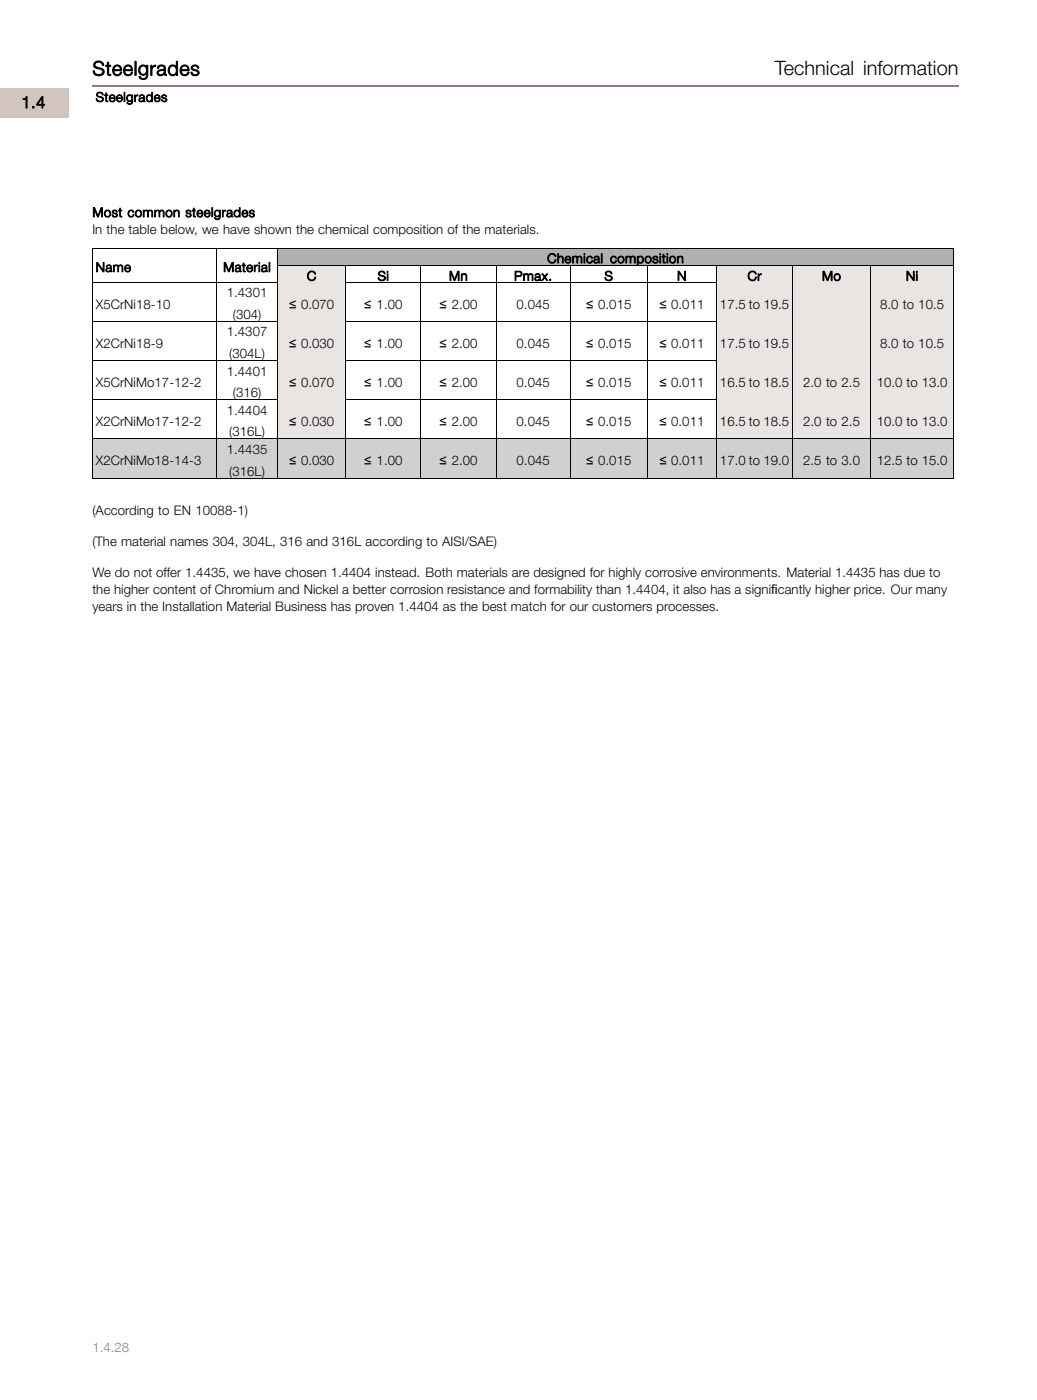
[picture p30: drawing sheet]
<svg xmlns="http://www.w3.org/2000/svg" width="220mm" height="297mm" viewBox="0 0 220 297" stroke-linecap="round" stroke-linejoin="round" font-family="sans-serif">
<defs><g id="words">
<g font-size="4.2">
<text x="19.6" y="16">Steelgrades</text>
<text x="164.3" y="16">Technical information</text>
</g>
<text font-size="3.5" x="4.5" y="22.9">1.4</text>
<g font-size="2.8">
<text x="20.3" y="21.6">Steelgrades</text>
<text x="19.6" y="46.1">Most common steelgrades</text>
<text x="19.6" y="49.7">In the table below, we have shown the chemical composition of the materials.</text>
<text x="20.3" y="57.7">Name</text>
<text x="47.3" y="57.7">Material</text>
<text x="65.1" y="59.6">C</text>
<text x="80.1" y="59.6">Si</text>
<text x="95.2" y="59.6">Mn</text>
<text x="109" y="59.6">Pmax.</text>
<text x="116.1" y="55.8">Chemical composition</text>
<text x="128.2" y="59.6">S</text>
<text x="143.6" y="59.6">N</text>
<text x="158.5" y="59.6">Cr</text>
<text x="174.3" y="59.6">Mo</text>
<text x="192.1" y="59.6">Ni</text>
<text x="20.3" y="65.5">X5CrNi18-10</text>
<text x="48.1" y="63.1">1.4301</text>
<text x="61.3" y="65.5">≤ 0.070</text>
<text x="77.3" y="65.5">≤ 1.00</text>
<text x="93.2" y="65.5">≤ 2.00</text>
<text x="109.6" y="65.5">0.045</text>
<text x="124.3" y="65.5">≤ 0.015</text>
<text x="139.8" y="65.5">≤ 0.011</text>
<text x="152.7" y="65.5">17.5 to 19.5</text>
<text x="186.6" y="65.5">8.0 to 10.5</text>
<text x="48.1" y="71.4">1.4307</text>
<text x="49.4" y="67.7">(304)</text>
<text x="20.3" y="73.8">X2CrNi18-9</text>
<text x="48.6" y="76">(304L)</text>
<text x="61.3" y="73.8">≤ 0.030</text>
<text x="77.3" y="73.8">≤ 1.00</text>
<text x="93.2" y="73.8">≤ 2.00</text>
<text x="109.6" y="73.8">0.045</text>
<text x="124.3" y="73.8">≤ 0.015</text>
<text x="139.8" y="73.8">≤ 0.011</text>
<text x="152.7" y="73.8">17.5 to 19.5</text>
<text x="186.6" y="73.8">8.0 to 10.5</text>
<text x="20.3" y="82.1">X5CrNiMo17-12-2</text>
<text x="48.1" y="79.7">1.4401</text>
<text x="61.3" y="82.1">≤ 0.070</text>
<text x="77.3" y="82.1">≤ 1.00</text>
<text x="93.2" y="82.1">≤ 2.00</text>
<text x="109.6" y="82.1">0.045</text>
<text x="124.3" y="82.1">≤ 0.015</text>
<text x="139.8" y="82.1">≤ 0.011</text>
<text x="152.7" y="82.1">16.5 to 18.5</text>
<text x="170.3" y="82.1">2.0 to 2.5</text>
<text x="185.9" y="82.1">10.0 to 13.0</text>
<text x="48.1" y="88.1">1.4404</text>
<text x="49.4" y="84.3">(316)</text>
<text x="20.3" y="90.4">X2CrNiMo17-12-2</text>
<text x="48.6" y="92.6">(316L)</text>
<text x="61.3" y="90.4">≤ 0.030</text>
<text x="77.3" y="90.4">≤ 1.00</text>
<text x="93.2" y="90.4">≤ 2.00</text>
<text x="109.6" y="90.4">0.045</text>
<text x="124.3" y="90.4">≤ 0.015</text>
<text x="139.8" y="90.4">≤ 0.011</text>
<text x="152.7" y="90.4">16.5 to 18.5</text>
<text x="170.3" y="90.4">2.0 to 2.5</text>
<text x="185.9" y="90.4">10.0 to 13.0</text>
<text x="20.3" y="98.7">X2CrNiMo18-14-3</text>
<text x="48.1" y="96.3">1.4435</text>
<text x="48.6" y="100.9">(316L)</text>
<text x="61.3" y="98.7">≤ 0.030</text>
<text x="77.3" y="98.7">≤ 1.00</text>
<text x="93.2" y="98.7">≤ 2.00</text>
<text x="109.6" y="98.7">0.045</text>
<text x="124.3" y="98.7">≤ 0.015</text>
<text x="139.8" y="98.7">≤ 0.011</text>
<text x="152.7" y="98.7">17.0 to 19.0</text>
<text x="170.3" y="98.7">2.5 to 3.0</text>
<text x="185.9" y="98.7">12.5 to 15.0</text>
<text x="19.6" y="109.3">(According to EN 10088-1)</text>
<text x="19.6" y="115.9">(The material names 304, 304L, 316 and 316L according to AISI/SAE)</text>
<text x="19.6" y="122.6">We do not offer 1.4435, we have chosen 1.4404 instead. Both materials are designed for highly corrosive environments. Material 1.4435 has due to</text>
<text x="19.6" y="126.2">the higher content of Chromium and Nickel a better corrosion resistance and formability than 1.4404, it also has a signifcantly higher price. Our many</text>
<text x="19.6" y="129.7">years in the Installation Material Business has proven 1.4404 as the best match for our customers processes.</text>
<text x="163.5" y="126.2">i</text>
</g>
<text font-size="2.8" fill="#937d72" x="19.6" y="287">1.4.28</text>
</g></defs>
<path d="M19.6 18.3h183.7" fill="none" stroke="#937d72" stroke-width=".36"/>
<path d="M-.1 18.7h14.8v6.1h-14.8z" fill="#d1c5bd"/>
<path d="M58.9 52.7h143.4v3.7h-143.4z" fill="#b0b0b0"/>
<path d="M19.6 52.7h182.7v3.7M19.6 52.6v3.8M45.9 52.6v3.8M58.9 52.6v3.8" fill="none" stroke="#000" stroke-width=".21"/>
<g fill="#e8e5e2">
<path d="M58.9 56.4h14.4v3.5h-14.4z"/>
<path d="M152 56.4h32.6v3.5h-32.6z"/>
<path d="M184.6 56.4h17.7v3.5h-17.7z"/>
</g>
<g fill="none" stroke="#000" stroke-width=".21">
<path d="M19.6 59.9h182.7M19.6 56.4v3.5M45.9 56.4v3.5M58.9 56.4h143.4v3.5M58.9 56.4v3.5M73.3 56.4v3.5M89.3 56.4v3.5M105.2 56.4v3.5M121 56.4v3.5M137.3 56.4v3.5M152 56.4v3.5M168.1 56.4v3.5"/>
<path d="M184.6 56.4v3.5"/>
</g>
<g fill="#e8e5e2">
<path d="M58.9 59.9h14.4v8.3h-14.4z"/>
<path d="M152 59.9h32.6v8.3h-32.6z"/>
<path d="M184.6 59.9h17.7v8.3h-17.7z"/>
</g>
<path d="M19.6 59.9v8.4M45.9 59.9v8.4M58.9 59.9v8.4M73.3 59.9v8.4M89.3 59.9v8.4M105.2 59.9v8.4M121 59.9v8.4M137.3 59.9v8.4M152 59.9v8.4M168.1 59.9v8.4M184.6 59.9v8.4M202.3 59.9v8.4l-182.7-.1" fill="none" stroke="#000" stroke-width=".21"/>
<g fill="#e8e5e2">
<path d="M58.9 68.2h14.4v8.4h-14.4z"/>
<path d="M152 68.2h32.6v8.4h-32.6z"/>
<path d="M184.6 68.2h17.7v8.4h-17.7z"/>
</g>
<path d="M19.6 68.2v8.4M45.9 68.2v8.4M58.9 68.2v8.4M73.3 68.2v8.4M89.3 68.2v8.4M105.2 68.2v8.4M121 68.2v8.4M137.3 68.2v8.4M152 68.2v8.4M168.1 68.2v8.4M184.6 68.2v8.4M202.3 68.2v8.4h-182.7" fill="none" stroke="#000" stroke-width=".21"/>
<g fill="#e8e5e2">
<path d="M58.9 76.6h14.4v8.3h-14.4z"/>
<path d="M152 76.6h32.6v8.3h-32.6z"/>
<path d="M184.6 76.6h17.7v8.3h-17.7z"/>
</g>
<g fill="none" stroke="#000" stroke-width=".21">
<path d="M19.6 76.5v8.4M45.9 76.5v8.4M58.9 76.5v8.4M73.3 76.5v8.4M89.3 76.5v8.4M105.2 76.5v8.4M121 76.5v8.4M137.3 76.5v8.4M152 76.5v8.4M168.1 76.5v8.4M184.6 76.5v8.4M202.3 76.5v8.4"/>
<path d="M19.6 84.9h182.7"/>
</g>
<g fill="#e8e5e2">
<path d="M58.9 84.9h14.4v8.3h-14.4z"/>
<path d="M152 84.9h32.6v8.3h-32.6z"/>
<path d="M184.6 84.9h17.7v8.3h-17.7z"/>
</g>
<g fill="none" stroke="#000" stroke-width=".21">
<path d="M19.6 93.2h182.7M19.6 84.9v8.3M45.9 84.9v8.3M58.9 84.9v8.3M73.3 84.9v8.3M89.3 84.9v8.3M105.2 84.9v8.3M121 84.9v8.3M137.3 84.9v8.3M152 84.9v8.3M168.1 84.9v8.3M184.6 84.9v8.3"/>
<path d="M202.3 84.9v8.3"/>
</g>
<g fill="#d0d0d0">
<path d="M19.6 93.2h26.3v8.3h-26.3z"/>
<path d="M45.9 93.2h59.3v8.3h-59.3z"/>
<path d="M105.2 93.2h79.4v8.3h-79.4z"/>
<path d="M184.6 93.2h17.7v8.3h-17.7z"/>
</g>
<g fill="none" stroke="#000" stroke-width=".21">
<path d="M19.6 93.2v8.3M45.9 93.2v8.3M58.9 93.2v8.3M73.3 93.2v8.3M89.3 93.2v8.3M105.2 93.2v8.3M121 93.2v8.3M137.3 93.2v8.3M152 93.2v8.3M168.1 93.2v8.3M184.6 93.2v8.3M202.3 93.2v8.3"/>
<path d="M19.6 101.5h182.7"/>
</g>
<use href="#words"/>
</svg>
